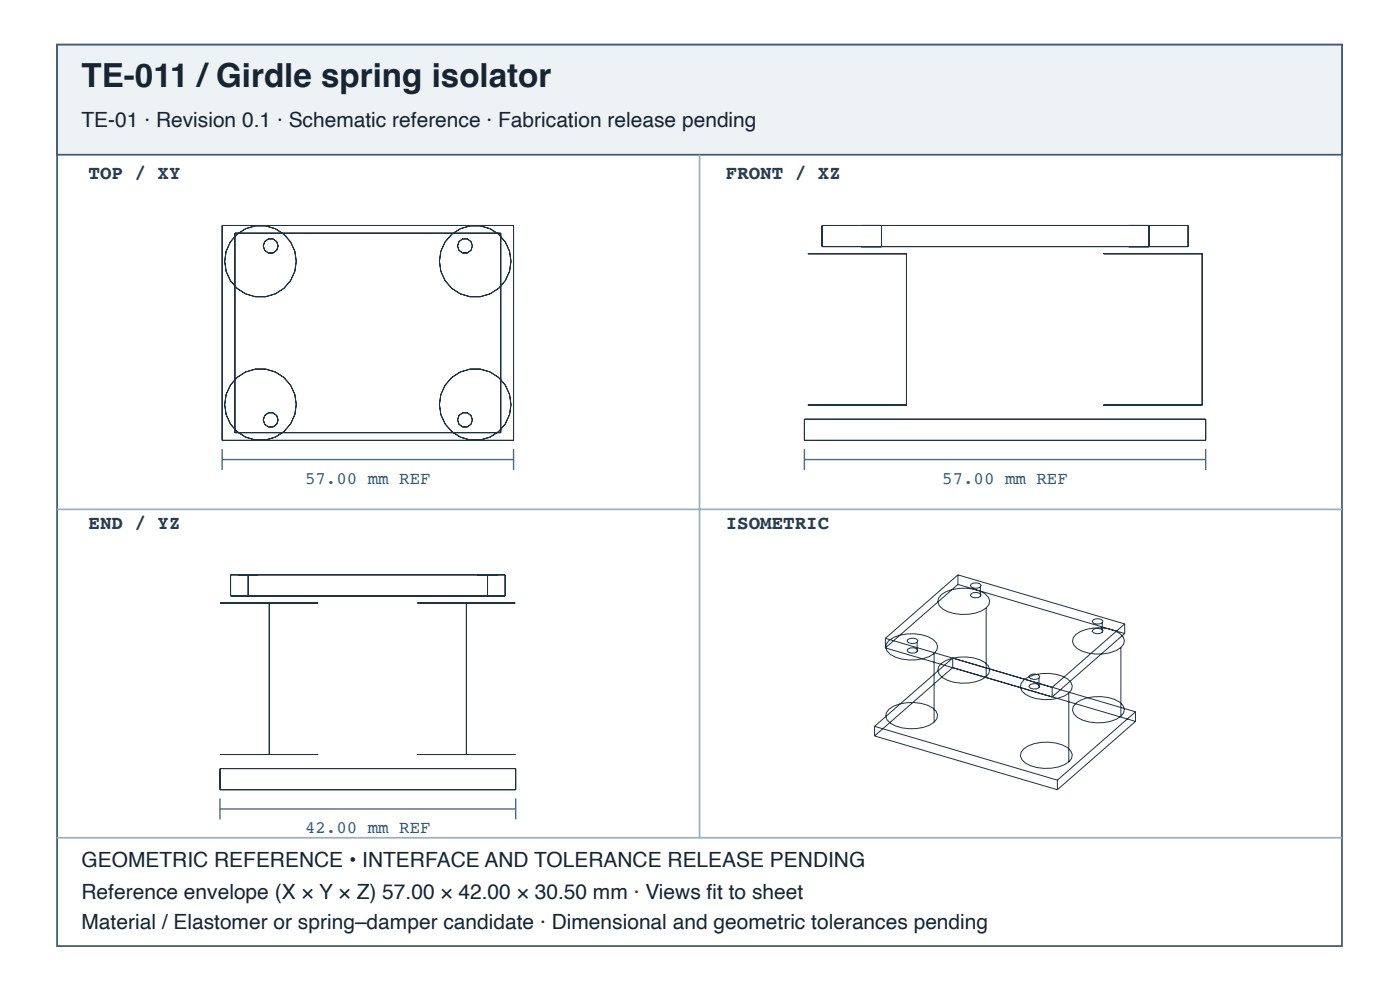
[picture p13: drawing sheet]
<svg xmlns="http://www.w3.org/2000/svg" width="297mm" height="210mm" viewBox="0 0 297 210" stroke-linecap="round" stroke-linejoin="round" font-family="sans-serif">
<defs><g id="words">
<text font-size="7" fill="#182431" x="17.3" y="18.4">TE-011 /Girdle spring isolator</text>
<g font-size="4.4" fill="#182431">
<text x="17.3" y="26.9">TE-01 · Revision 0.1 · Schematic reference · Fabrication release pending</text>
<text x="17.3" y="183.9">GEOMETRIC REFERENCE • INTERFACE AND TOLERANCE RELEASE PENDING</text>
<text x="17.3" y="190.6">Reference envelope (X × Y × Z) 57.00 × 42.00 × 30.50 mm · Views fi t to sheet</text>
<text x="17.3" y="196.9">Material / Elastomer or spring–damper candidate · Dimensional and geometric tolerances pending</text>
</g>
<g font-size="4.1" fill="#263d52">
<text x="18.8" y="38">TOP / XY</text>
<text x="154" y="38">FRONT / XZ</text>
<text x="18.8" y="112.1">END / YZ</text>
<text x="154" y="112.1">ISOMETRIC</text>
</g>
<g font-size="3.7" fill="#335b78">
<text x="64.7" y="102.6">57.00 mm REF</text>
<text x="199.9" y="102.6">57.00 mm REF</text>
<text x="64.7" y="176.7">42.00 mm REF</text>
</g>
</g></defs>
<path d="M12.1 9.5h272.6v191.1h-272.6z" fill="none" stroke="#405a70" stroke-width=".37"/>
<path d="M12.1 9.5h272.6v23.3h-272.6z" fill="#edf2f5"/>
<path d="M12.1 9.5h272.6v23.3h-272.6z" fill="none" stroke="#405a70" stroke-width=".37"/>
<path d="M148.4 32.8v144.8M12.1 108h272.6M12.1 177.6h272.6" fill="none" stroke="#9daebc" stroke-width=".37"/>
<g fill="none" stroke="#203246" stroke-width=".21">
<path d="M47.1 47.8h61.8v45.6h-61.8zM49.8 49.4h56.4v42.3h-56.4zM171.4 53.8h20.9zM174.4 47.8h77.7v4.5h-77.7zM182.7 47.8h4.3zM182.7 52.3h4.3zM187 47.8v4.5M192.3 53.8v32.1M234.1 53.8h20.9zM239.4 47.8h4.4zM239.4 52.3h4.4zM243.8 47.8v4.5"/>
<path d="M255 53.8v32.1M170.7 88.9h85.1v4.5h-85.1zM171.4 85.9h20.9zM234.1 85.9h20.9zM46.8 127.9h20.7zM48.9 121.9h58.3v4.5h-58.3zM50.6 121.9h4.1zM50.6 126.4h4.1zM52.6 121.9v4.5M57.1 127.9v32.1M88.6 127.9h20.7zM98.9 127.9v32.1"/>
<path d="M101.4 121.9h4.1zM101.4 126.4h4.1zM103.4 121.9v4.5M187.8 135.3v2.1M187.8 137.4l35.4 10.4M187.8 135.3l35.4 10.4M188.6 135.7a8.9 8.9 0 0 1 9.3-.2 1.75 1.75 0 0 1 .3 3 8.9 8.9 0 0 1-9.3 .3 1.75 1.75 0 0 1-.3-3.1zM192.6 135.6a1.59 1.59 0 0 1 2.1 .2 1.35 1.35 0 0 1-2.3 .1zM192.6 137.6a1.59 1.59 0 0 1 2.1 .2 1.35 1.35 0 0 1-2.3 .2zM194.6 136.2v2M198.2 138.5v14.6M199.7 126.1a8.9 8.9 0 0 1 9.2-.2 1.75 1.75 0 0 1 .3 3 8.9 8.9 0 0 1-9.2 .2 1.75 1.75 0 0 1-.3-3z"/>
<path d="M202.1 139.5l-16.6 14.5M202.1 139.5v2M202.1 139.5l38.8 11.4M203.2 121.9l-15.4 13.4M203.2 121.9v2M203.2 123.9l-15.4 13.5M203.2 121.9l35.4 10.4M203.2 123.9l35.4 10.4M206 123.8a1.59 1.59 0 0 1 2.1 .3 1.35 1.35 0 0 1-2.2 .1zM206 125.9a1.59 1.59 0 0 1 2.1 .2 1.35 1.35 0 0 1-2.2 .1zM208 124.4v2.1M209.2 128.9v14.6"/>
<path d="M228.3 134.5a8.9 8.9 0 0 1 9.2-.2 1.75 1.75 0 0 1 .3 3 8.9 8.9 0 0 1-9.3 .2 1.75 1.75 0 0 1-.2-3zM231.9 131.5a1.59 1.59 0 0 1 2.1 .2 1.35 1.35 0 0 1-2.3 .1zM231.9 133.5a1.59 1.59 0 0 1 2.1 .2 1.35 1.35 0 0 1-2.3 .1zM233.8 132v2.1M237.8 137.3v14.6M238.6 132.3l-15.4 13.4M238.6 132.3v2M238.6 134.3l-15.4 13.5M46.8 160h20.7zM88.6 160h20.7zM185.5 154v2M185.5 156l38.8 11.4"/>
<path d="M185.5 154l38.8 11.4M188.6 150.3a8.9 8.9 0 0 1 9.3-.2 1.75 1.75 0 0 1 .3 3 8.9 8.9 0 0 1-9.3 .2 1.75 1.75 0 0 1-.3-3zM199.7 140.7a8.9 8.9 0 0 1 9.2-.3 1.75 1.75 0 0 1 .3 3.1 8.9 8.9 0 0 1-9.2 .2 1.75 1.75 0 0 1-.3-3zM202.1 141.5l-16.6 14.5M202.1 141.5l38.8 11.4M217.2 144.1a8.9 8.9 0 0 1 9.3-.2 1.75 1.75 0 0 1 .2 3 8.9 8.9 0 0 1-9.2 .3 1.75 1.75 0 0 1-.3-3.1zM217.2 158.7a8.9 8.9 0 0 1 9.3-.2 1.75 1.75 0 0 1 .2 3 8.9 8.9 0 0 1-9.2 .2 1.75 1.75 0 0 1-.3-3zM218.5 143.2a1.59 1.59 0 0 1 2.1 .2 1.35 1.35 0 0 1-2.3 .1zM218.5 145.2a1.59 1.59 0 0 1 2.1 .2 1.35 1.35 0 0 1-2.3 .2zM220.4 143.8v2M223.2 145.7v2.1M226.7 146.9v14.6"/>
<path d="M228.3 149.1a8.9 8.9 0 0 1 9.2-.2 1.75 1.75 0 0 1 .3 3 8.9 8.9 0 0 1-9.3 .2 1.75 1.75 0 0 1-.2-3zM240.9 150.9l-16.6 14.5M240.9 150.9v2M240.9 152.9l-16.6 14.5M46.7 163h62.7v4.4h-62.7zM224.3 165.4v2"/>
<circle cx="55.3" cy="55.4" r="7.6"/>
<circle cx="57.4" cy="52.1" r="1.57"/>
<circle cx="98.6" cy="52.1" r="1.57"/>
<circle cx="100.8" cy="55.4" r="7.6"/>
<circle cx="55.3" cy="85.8" r="7.6"/>
<circle cx="57.4" cy="89" r="1.57"/>
<circle cx="98.6" cy="89" r="1.57"/>
<circle cx="100.8" cy="85.8" r="7.6"/>
</g>
<path d="M47.1 95.2v4.5M47.1 97.4h61.8M108.9 95.2v4.5M170.7 97.4h85.1M170.7 95.2v4.5M255.8 95.2v4.5M46.7 169.3v4.4M46.7 171.5h62.7M109.4 169.3v4.4" fill="none" stroke="#466b86" stroke-width=".3"/>
<use href="#words"/>
</svg>
